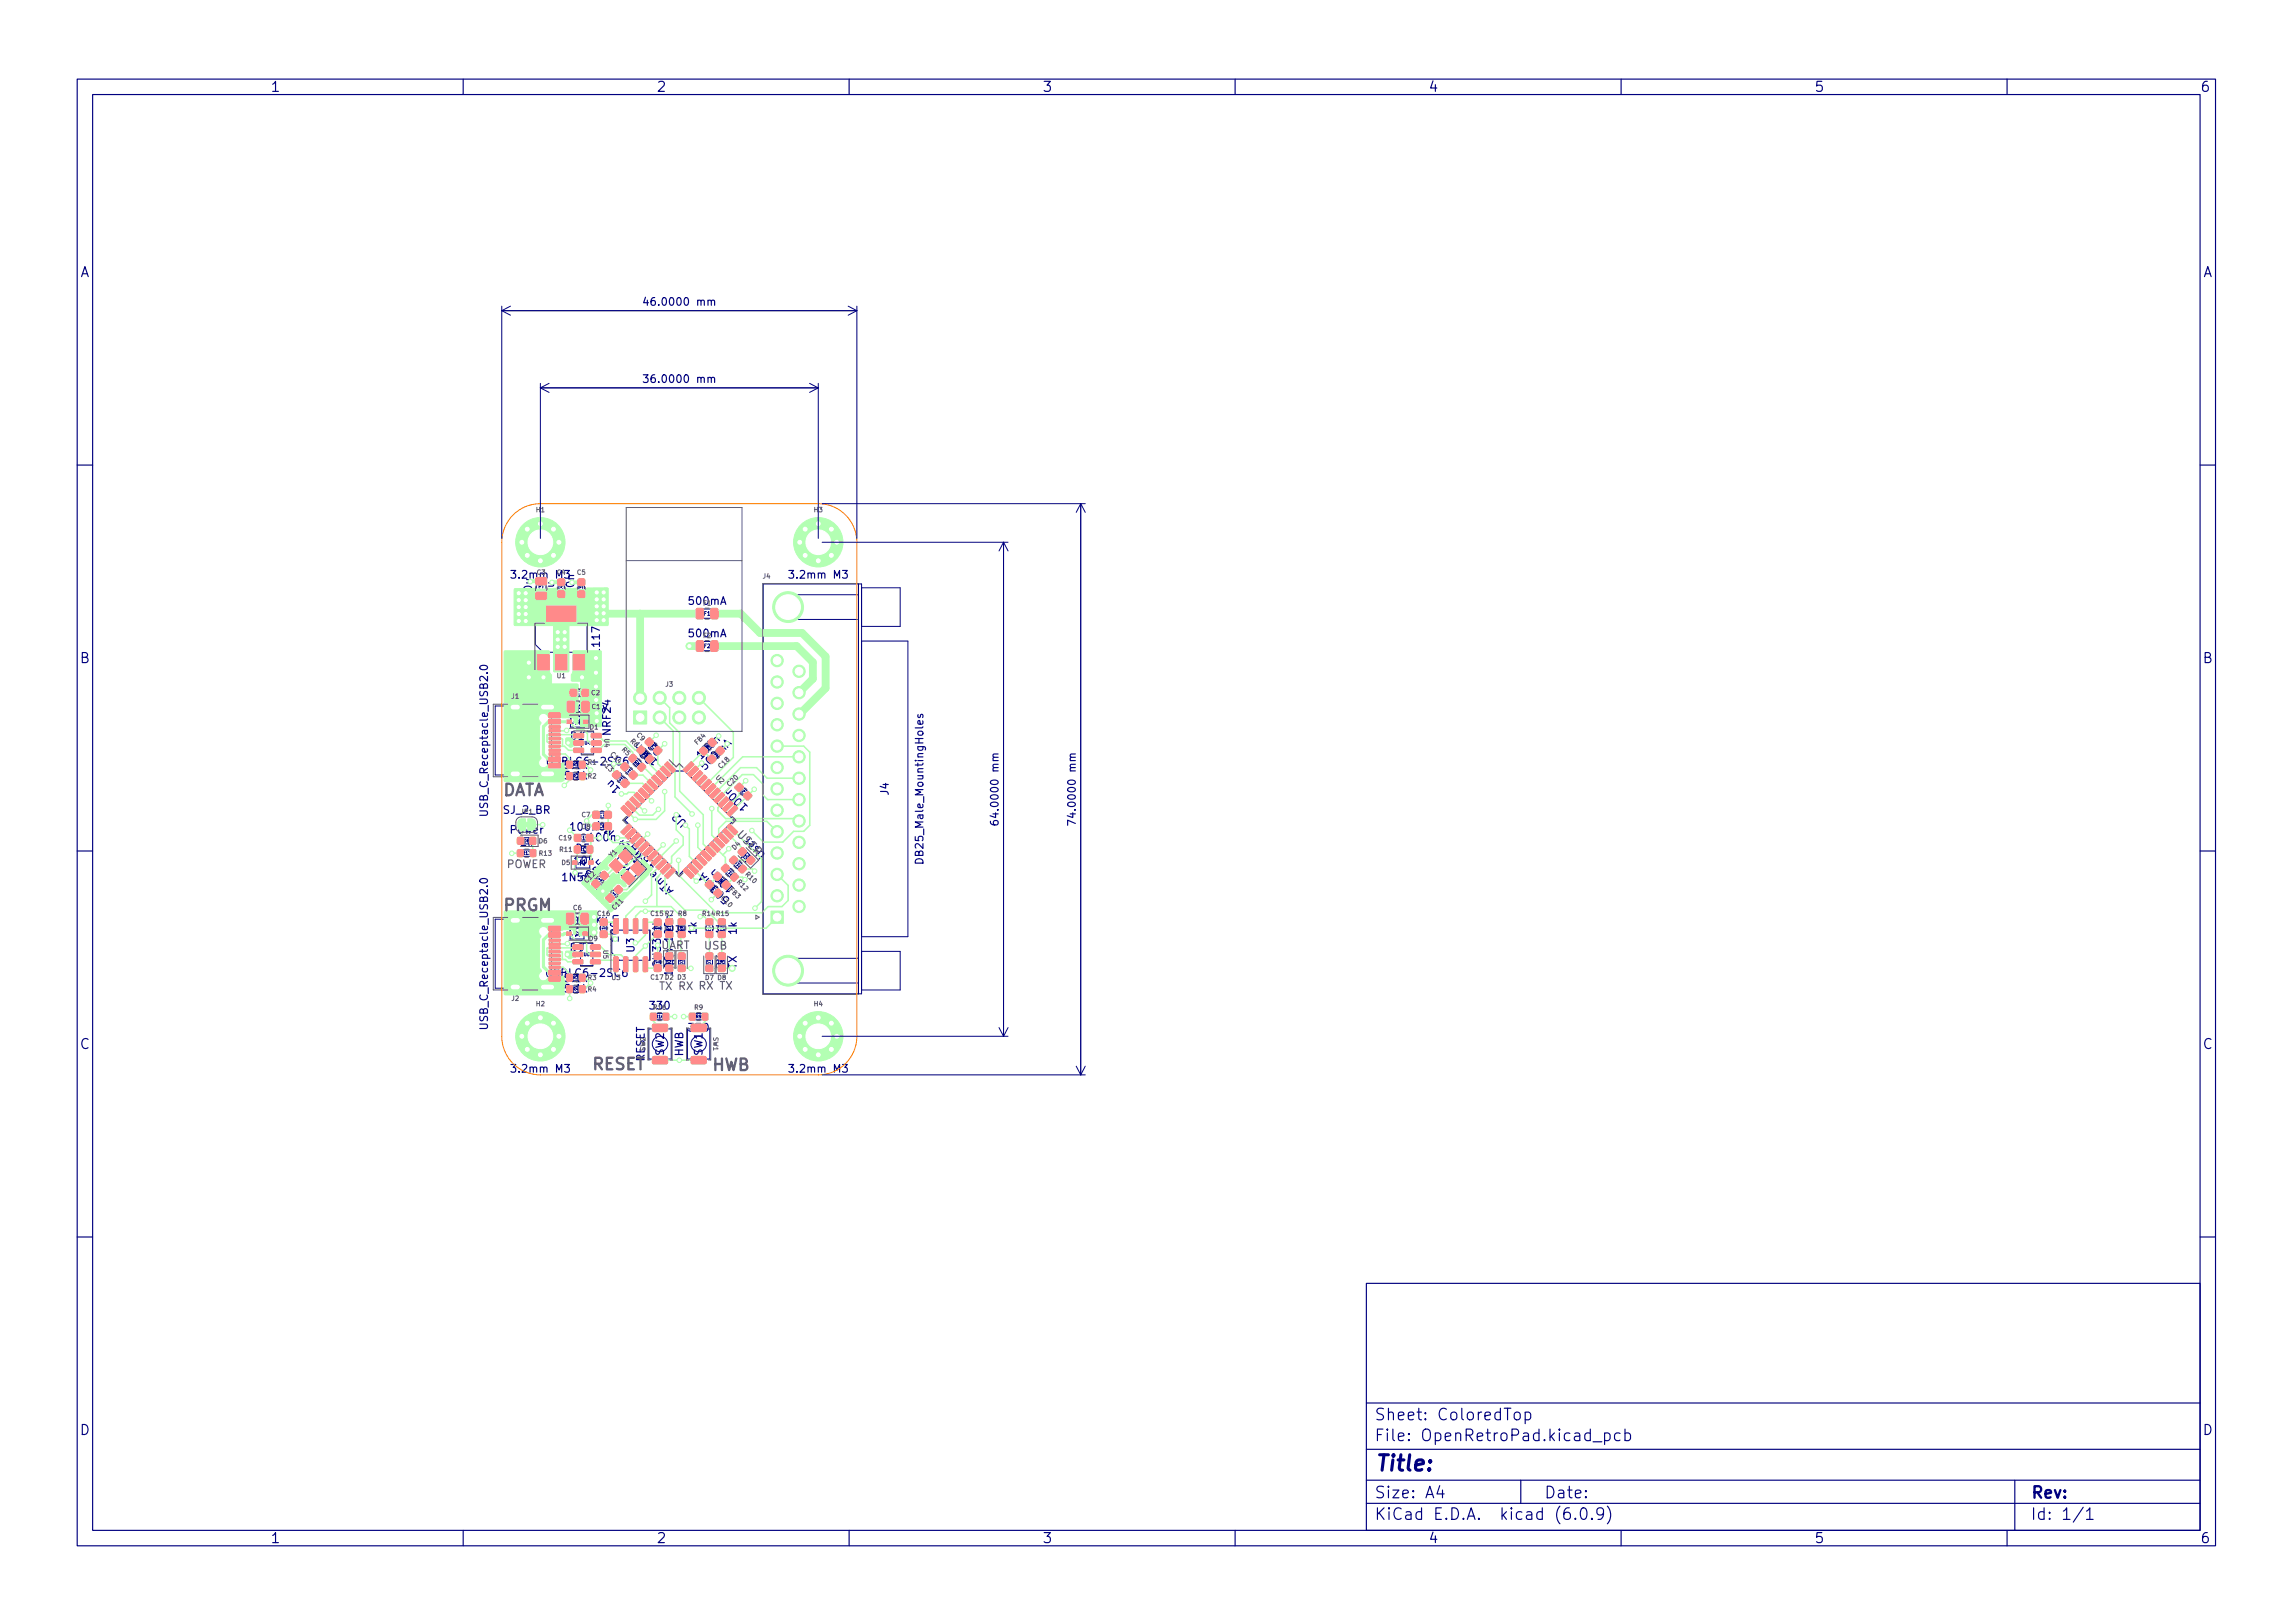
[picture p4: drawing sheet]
<svg xmlns="http://www.w3.org/2000/svg" width="297mm" height="210mm" viewBox="0 0 297 210" stroke-linecap="round" stroke-linejoin="round" font-family="sans-serif">
<defs><g id="words">
<text font-size="2.8" fill="#000080" x="178" y="190.6">Title:</text>
<g font-size="2.1" fill="#626262">
<text x="64.9" y="103.1">DATA</text>
<text x="65.2" y="118">PRGM</text>
<text x="76.7" y="138.6">RESET</text>
<text x="92.2" y="138.7">HWB</text>
</g>
<g font-size="2.1" fill="#000080">
<text x="178" y="184">Sheet: ColoredTop</text>
<text x="178" y="186.7">File: OpenRetroPad.kicad_pcb</text>
<text x="178" y="196.9">KiCad E.D.A. kicad (6.0.9)</text>
<text x="178" y="194.1">Size: A4</text>
<text x="200" y="194.1">Date:</text>
<text x="263" y="194.1">Rev:</text>
<text x="263" y="196.9">Id: 1/1</text>
</g>
<g font-size="1.8" fill="#000080">
<text x="35" y="11.9">1</text>
<text x="85" y="11.9">2</text>
<text x="135" y="11.9">3</text>
<text x="185" y="11.9">4</text>
<text x="235" y="11.9">5</text>
<text x="285" y="11.9">6</text>
<text x="10.3" y="35.9">A</text>
<text x="285.3" y="35.9">A</text>
<text x="10.3" y="85.9">B</text>
<text x="285.3" y="85.9">B</text>
<text x="10.3" y="135.9">C</text>
<text x="285.3" y="135.9">C</text>
<text x="10.3" y="185.9">D</text>
<text x="285.3" y="185.9">D</text>
<text x="35" y="199.9">1</text>
<text x="85" y="199.9">2</text>
<text x="135" y="199.9">3</text>
<text x="185" y="199.9">4</text>
<text x="235" y="199.9">5</text>
<text x="285" y="199.9">6</text>
</g>
<g font-size="1.4" fill="#000080">
<text x="84.1" y="39.6">46.0000 mm</text>
<text x="84.1" y="49.6">36.0000 mm</text>
<text x="69.1" y="70.7">H1</text>
<text x="105.1" y="70.7">H3</text>
<text x="102.6" y="74.9">3.2mm M3</text>
<text x="79.1" y="95.2" transform="rotate(-90 79.1 95.2)">NRF24</text>
<text x="63.2" y="105.2" transform="rotate(-90 63.2 105.2)">USB_C_Receptacle_USB2.0</text>
<text x="115.1" y="103" transform="rotate(-90 115.1 103)">J4</text>
<text x="129.4" y="106.2" transform="rotate(-90 129.4 106.2)">64.0000 mm</text>
<text x="139.3" y="106.2" transform="rotate(-90 139.3 106.2)">74.0000 mm</text>
<text x="119.6" y="111.3" transform="rotate(-90 119.6 111.3)">DB25_Male_MountingHoles</text>
<text x="63.2" y="132.8" transform="rotate(-90 63.2 132.8)">USB_C_Receptacle_USB2.0</text>
<text x="86" y="136.8" transform="rotate(-90 86 136.8)">SW2</text>
<text x="88.5" y="136.9" transform="rotate(-90 88.5 136.9)">HWB</text>
<text x="91" y="136.8" transform="rotate(-90 91 136.8)">SW1</text>
<text x="105.1" y="134.7">H4</text>
<text x="66.6" y="138.9">3.2mm M3</text>
<text x="102.6" y="138.9">3.2mm M3</text>
</g>
<g font-size="1.4" fill="#b3ffb3">
<text x="66.6" y="74.9">3.2mm M3</text>
<text x="85.1" y="98.5" transform="rotate(-135 85.1 98.5)">100n</text>
<text x="75.9" y="114.4" transform="rotate(-45 75.9 114.4)">20pF</text>
<text x="94.9" y="114.9" transform="rotate(-135 94.9 114.9)">100n</text>
</g>
<g font-size="1.4" fill="#626262">
<text x="68.9" y="77.4" transform="rotate(-90 68.9 77.4)">10u</text>
<text x="71.8" y="77" transform="rotate(-90 71.8 77)">1u</text>
<text x="74.4" y="77.8" transform="rotate(-90 74.4 77.8)">100n</text>
<text x="89.3" y="82.5">500mA</text>
<text x="89.3" y="78.3">500mA</text>
<text x="73.7" y="93.7">10u</text>
<text x="74.2" y="91.7">1u</text>
<text x="71.3" y="99.1">USBLC6-2SC6</text>
<text x="73.2" y="101">5.1k</text>
<text x="73.2" y="99.6">5.1k</text>
<text x="65.2" y="105.4">SJ_2_BR</text>
<text x="66.1" y="108">Power</text>
<text x="74" y="107.6">100n1u</text>
<text x="65.6" y="112.4">POWER</text>
<text x="67.4" y="109.6">1k</text>
<text x="74.6" y="110.4">D5</text>
<text x="76.4" y="109">100n</text>
<text x="95.4" y="108.2" transform="rotate(45 95.4 108.2)">USER</text>
<text x="99.2" y="110.6" transform="rotate(-135 99.2 110.6)">User</text>
<text x="70.8" y="119.5">D_Schottky</text>
<text x="73.6" y="121.2">10u</text>
<text x="73.9" y="123.3">D9</text>
<text x="80.1" y="121.8" transform="rotate(-90 80.1 121.8)">100n</text>
<text x="85.6" y="122.9">UART</text>
<text x="85.6" y="125.1" transform="rotate(-90 85.6 125.1)">CH330N</text>
<text x="85.8" y="125.5" transform="rotate(-90 85.8 125.5)">TX</text>
<text x="87.1" y="121.8" transform="rotate(-90 87.1 121.8)">100n</text>
<text x="88.6" y="121" transform="rotate(-90 88.6 121)">1k</text>
<text x="91.2" y="123">USB</text>
<text x="93.8" y="121" transform="rotate(-90 93.8 121)">1k</text>
<text x="95.4" y="121" transform="rotate(-90 95.4 121)">1k</text>
<text x="71.2" y="126.5">USBLC6-2SC6</text>
<text x="73.2" y="127.2">5.1k</text>
<text x="73.2" y="128.6">5.1k</text>
<text x="84.3" y="130.8">330</text>
<text x="85.5" y="128.2">TX RX</text>
<text x="87.1" y="126.2" transform="rotate(-90 87.1 126.2)">100n</text>
<text x="90.6" y="128.2">RX TX</text>
<text x="83.5" y="137.6" transform="rotate(-90 83.5 137.6)">RESET</text>
<text x="89.3" y="133.6">330</text>
</g>
<g font-size="1.4" fill="#fff">
<text x="77.7" y="86.9" transform="rotate(-90 77.7 86.9)">AMS1117-3.3</text>
<text x="80.3" y="102.2" transform="rotate(-135 80.3 102.2)">1u</text>
<text x="89" y="106.5" transform="rotate(-135 89 106.5)">U2</text>
<text x="73.2" y="114.1">1N5817</text>
<text x="82.2" y="123.3" transform="rotate(-90 82.2 123.3)">U3</text>
<text x="90.2" y="121" transform="rotate(-90 90.2 121)">1k</text>
<text x="95.4" y="125.5" transform="rotate(-90 95.4 125.5)">TX</text>
</g>
<g font-size="1.4" fill="#ff8a8a">
<text x="70.9" y="92.1">D_Schottky</text>
<text x="73.9" y="95.8">D1</text>
<text x="81.4" y="101.1" transform="rotate(-135 81.4 101.1)">1u</text>
<text x="84.6" y="98.2" transform="rotate(-135 84.6 98.2)">22r</text>
<text x="85.7" y="97.1" transform="rotate(-135 85.7 97.1)">22r</text>
<text x="91" y="98.3" transform="rotate(-45 91 98.3)">100n</text>
<text x="91.5" y="99.7" transform="rotate(-45 91.5 99.7)">500mA</text>
<text x="96.8" y="104.3" transform="rotate(-135 96.8 104.3)">100n</text>
<text x="74.4" y="112">10k</text>
<text x="84.8" y="111.8" transform="rotate(-135 84.8 111.8)">16MHz</text>
<text x="97.5" y="111.2" transform="rotate(-135 97.5 111.2)">1k</text>
<text x="77.8" y="116.3" transform="rotate(-45 77.8 116.3)">20pF</text>
<text x="86.8" y="114.9" transform="rotate(-135 86.8 114.9)">ATmega32U4-M</text>
<text x="94.4" y="114.3" transform="rotate(-135 94.4 114.3)">1k</text>
<text x="94.5" y="116.4" transform="rotate(-135 94.5 116.4)">500mA</text>
<text x="87.4" y="125.6" transform="rotate(-90 87.4 125.6)">RX</text>
<text x="93.8" y="125.6" transform="rotate(-90 93.8 125.6)">RX</text>
</g>
<text font-size="1.1" fill="#fff" x="72" y="83">U1</text>
<text font-size="1" fill="#000080" x="81.9" y="112.5" transform="rotate(-135 81.9 112.5)">Y1</text>
<g font-size=".8" fill="#626262">
<text x="69.5" y="66.3">H1</text>
<text x="105.5" y="66.3">H3</text>
<text x="69.6" y="74.4">C3</text>
<text x="72.2" y="74.4">C4</text>
<text x="74.8" y="74.4">C5</text>
<text x="98.8" y="74.9">J4</text>
<text x="91.1" y="82.6">F2</text>
<text x="91.1" y="78.4">F1</text>
<text x="72.2" y="87.8">U1</text>
<text x="86.2" y="88.9">J3</text>
<text x="66.3" y="90.5">J1</text>
<text x="76.4" y="94.5">D1</text>
<text x="76.6" y="90">C2</text>
<text x="76.7" y="91.8">C1</text>
<text x="78.3" y="95.7" transform="rotate(90 78.3 95.7)">U4</text>
<text x="82.4" y="95.3" transform="rotate(45 82.4 95.3)">C9</text>
<text x="76.2" y="99">R1</text>
<text x="76.2" y="100.8">R2</text>
<text x="77.9" y="98.9" transform="rotate(45 77.9 98.9)">C13</text>
<text x="79" y="97.8" transform="rotate(45 79 97.8)">C14</text>
<text x="80.5" y="97.2" transform="rotate(45 80.5 97.2)">R5</text>
<text x="81.6" y="96.1" transform="rotate(45 81.6 96.1)">R6</text>
<text x="90.3" y="96.5" transform="rotate(-45 90.3 96.5)">FB4</text>
<text x="92.7" y="100.8" transform="rotate(45 92.7 100.8)">U2</text>
<text x="93.4" y="99.6" transform="rotate(-45 93.4 99.6)">C18</text>
<text x="94.6" y="101.9" transform="rotate(-45 94.6 101.9)">C20</text>
<text x="67.5" y="105.4">JP1</text>
<text x="75.4" y="105.8">C7</text>
<text x="75.4" y="107.4">C8</text>
<text x="69.8" y="109.2">D6</text>
<text x="69.9" y="110.8">R13</text>
<text x="72.4" y="108.8">C19</text>
<text x="72.5" y="110.3">R11</text>
<text x="72.8" y="112">D5</text>
<text x="79.3" y="111.1" transform="rotate(-45 79.3 111.1)">Y1</text>
<text x="95.2" y="110.1" transform="rotate(-45 95.2 110.1)">D4</text>
<text x="96.5" y="113.4" transform="rotate(45 96.5 113.4)">R10</text>
<text x="74.3" y="117.9">C6</text>
<text x="76.1" y="114.4" transform="rotate(-45 76.1 114.4)">C12</text>
<text x="77.4" y="118.6">C16</text>
<text x="79.7" y="117.9" transform="rotate(-45 79.7 117.9)">C11</text>
<text x="84.3" y="118.6">C15 R7</text>
<text x="87.9" y="118.6">R8</text>
<text x="91" y="118.6">R14 R15</text>
<text x="93.4" y="116.5" transform="rotate(45 93.4 116.5)">C10</text>
<text x="94.4" y="115.4" transform="rotate(45 94.4 115.4)">FB3</text>
<text x="95.4" y="114.4" transform="rotate(45 95.4 114.4)">R12</text>
<text x="76.3" y="121.9">D9</text>
<text x="78.1" y="123.1" transform="rotate(90 78.1 123.1)">U5</text>
<text x="66.3" y="129.6">J2</text>
<text x="69.5" y="130.3">H2</text>
<text x="76.2" y="128.4">R4</text>
<text x="76.2" y="126.9">R3</text>
<text x="79.3" y="126.9">U3</text>
<text x="84.3" y="126.9">C17 D2 D3</text>
<text x="84.7" y="130.8">R16</text>
<text x="90" y="130.8">R9</text>
<text x="91.4" y="126.9">D7 D8</text>
<text x="105.5" y="130.3">H4</text>
<text x="83.6" y="136.2" transform="rotate(-90 83.6 136.2)">SW2</text>
<text x="92.4" y="134.3" transform="rotate(90 92.4 134.3)">SW1</text>
</g>
<g font-size=".7" fill="#000080">
<text x="70.4" y="76.7" transform="rotate(-90 70.4 76.7)">C3</text>
<text x="91.2" y="83.9">F2</text>
<text x="91.2" y="79.7">F1</text>
<text x="74.5" y="91.8">C1</text>
<text x="74.4" y="119.2">C6</text>
</g>
<g font-size=".6" fill="#000080">
<text x="72.9" y="76.6" transform="rotate(-90 72.9 76.6)">C4</text>
<text x="75.5" y="76.6" transform="rotate(-90 75.5 76.6)">C5</text>
<text x="74.7" y="89.9">C2</text>
<text x="74.2" y="99.2">R1</text>
<text x="74.2" y="100.7">R2</text>
<text x="77.6" y="105.7">C7</text>
<text x="77.6" y="107.2">C8</text>
<text x="67.7" y="110.7">R13</text>
<text x="67.9" y="109.1">D6</text>
<text x="75.1" y="108.7">C19</text>
<text x="75.1" y="110.2">R11</text>
<text x="78.4" y="120.8" transform="rotate(-90 78.4 120.8)">C16</text>
<text x="85.4" y="125.2" transform="rotate(-90 85.4 125.2)">C17</text>
<text x="85.4" y="120.8" transform="rotate(-90 85.4 120.8)">C15</text>
<text x="86.9" y="125" transform="rotate(-90 86.9 125)">D2</text>
<text x="86.9" y="120.6" transform="rotate(-90 86.9 120.6)">R7</text>
<text x="88.5" y="125" transform="rotate(-90 88.5 125)">D3</text>
<text x="88.5" y="120.6" transform="rotate(-90 88.5 120.6)">R8</text>
<text x="92.1" y="125" transform="rotate(-90 92.1 125)">D7</text>
<text x="92.1" y="120.8" transform="rotate(-90 92.1 120.8)">R14</text>
<text x="93.7" y="125" transform="rotate(-90 93.7 125)">D8</text>
<text x="93.7" y="120.8" transform="rotate(-90 93.7 120.8)">R15</text>
<text x="74.2" y="128.3">R4</text>
<text x="74.2" y="126.8">R3</text>
<text x="84.9" y="131.9">R16</text>
<text x="90.1" y="131.9">R9</text>
</g>
<g font-size=".6" fill="#b3ffb3">
<text x="75.7" y="96.4">U4</text>
<text x="97.1" y="111" transform="rotate(-135 97.1 111)">D4</text>
<text x="75.6" y="123.8">U5</text>
</g>
<g font-size=".6" fill="#626262">
<text x="80.9" y="101.2" transform="rotate(-135 80.9 101.2)">C13</text>
<text x="82" y="100.1" transform="rotate(-135 82 100.1)">C14</text>
<text x="82.9" y="98.9" transform="rotate(-135 82.9 98.9)">R5</text>
<text x="84" y="97.9" transform="rotate(-135 84 97.9)">R6</text>
<text x="85.1" y="96.8" transform="rotate(-135 85.1 96.8)">C9</text>
<text x="91.5" y="97.3" transform="rotate(-45 91.5 97.3)">FB4</text>
<text x="92.5" y="98.3" transform="rotate(-45 92.5 98.3)">C18</text>
<text x="96.8" y="102.8" transform="rotate(-135 96.8 102.8)">C20</text>
<text x="95.1" y="113.3" transform="rotate(-135 95.1 113.3)">R12</text>
<text x="96.1" y="112.2" transform="rotate(-135 96.1 112.2)">R10</text>
<text x="77.5" y="114.5" transform="rotate(-45 77.5 114.5)">C12</text>
<text x="79.4" y="116.3" transform="rotate(-45 79.4 116.3)">C11</text>
<text x="93" y="115.4" transform="rotate(-135 93 115.4)">C10</text>
<text x="94" y="114.3" transform="rotate(-135 94 114.3)">FB3</text>
</g>
</g></defs>
<g fill="none" stroke="#000080" stroke-width=".15">
<path d="M10 10.2h277v190.1h-277zM12 12.2h273v186.1h-273zM60 10.2v2M110 10.2v2M160 10.2v2M210 10.2v2M260 10.2v2M83.6 38.5l-.2 .7h.6M92.1 39l.2-.1h.2l.1 .7M83.3 48.6h.7l-.4 .3 .3 .1v.5l-.1 .1-.5-.1M92.1 49l.2-.1h.2l.1 .7M10 60.2h2"/>
<path d="M76.7 78.3v-.7l.3 .4 .1-.3h.5l.1 .1-.1 .5M285 60.2h2M62.2 86.3a.54 .54 0 0 1 1 .2 .57 .57 0 0 1-1-.1zM67.3 96.3h.7a.32 .32 0 0 1 .3 .3M68.3 95.5h-1l.2 .3M68.3 95.3v.5M70.9 98.1v.8l.2 .2h.2l.2-.2v-.8M77.4 87.2v.4M77.7 87.1l-1 .3 1 .3M81.2 98.1a.4 .4 0 0 0-.4 .4v.4l.1 .2h.2l.2-.1v-.3l-.1-.2h-.2l-.2 .2M87.3 99.9h1.4l6.4 6.3-7.1 7.1-7.1-7.1zM118.9 92.6v.2l.1 .2 .2-.1 .1-.3h.2v.4"/>
<path d="M129.3 97.7h-.6l-.1 .3 .2 .1M139.3 97.7h-.6l-.1 .3 .2 .1M10 110.2h2M62.2 105h.8l.2 .2-.1 .3-.1 .1h-.8M62.2 113.9a.54 .54 0 0 1 1 .2 .57 .57 0 0 1-1-.1zM118.6 111.4a.54 .54 0 0 1 .6-.1 .54 .54 0 0 1 .4 .5h-1zM128.3 106.4a.4 .4 0 0 0 .4 .5h.4l.2-.1v-.3l-.1-.2h-.3l-.2 .1v.3l.2 .2M139.3 106.7l-1-.5v.7M285 110.2h2M62.2 132.7h.8l.2 .2-.1 .2-.1 .1h-.8M67.3 123.9h.7a.32 .32 0 0 1 .3 .4M68.3 122.9v.6l-.8-.6h-.2v.2v.4"/>
<path d="M69.2 133.7v1M69.2 134.2h.6M69.8 133.7v1M70.2 133.8l.4-.1 .2 .1v.2l-.6 .7h.6M70.8 125.5v.8l.2 .2h.2l.2-.2v-.8M81.1 125.5a.4 .4 0 0 0-.4 .4v.4l.1 .2h.2l.2-.1v-.3l-.1-.2h-.2l-.2 .2M10 160.2h2M177 166.3h108v32h-108zM285 160.2h2M60 198.3v2M110 198.3v2M160 198.3v2"/>
<path d="M177 194.8h108M177 191.8h108M177 187.8h108M177 181.8h108M186.5 192.5l-.4 1h1M186.9 193v1M196.2 183.1a.41 .41 0 0 1 .4-.2 .41 .41 0 0 1 .3 .3v.4a.41 .41 0 0 1-.4 .3 .41 .41 0 0 1-.4-.3zM197 191.8v3M197.6 183l.4-.1 .3 .3v.4l-.2 .3h-.1h-.4M197.6 182.9v1.5M204.1 196.7v.1h-.1l.1-.1v.1M204.9 195.4a.36 .36 0 0 1 .6 .2 .77 .77 0 0 1-.4 1.2 1 1 0 0 1-.2-1.4z"/>
<path d="M206.2 196.7l.1 .1h-.1h-.1l.1-.1v.1M206.4 186.8h1.1M207.7 196l-.3 .3-.4-.1-.1-.2v-.4l.1-.2 .4-.1 .2 .2a.99 .99 0 0 1-.3 1.3h-.3M207.9 185.7l.4-.1 .3 .3v.4l-.2 .3h-.1h-.4M207.9 185.6v1.5M208.2 195.1a1.72 1.72 0 0 1 0 2.3M209.9 185.7l-.5-.1-.3 .3v.4l.2 .3h.1h.5M210 198.3v2M210.5 185.7l.4-.1 .3 .3v.4l-.1 .3h-.2h-.4M210.5 185.1v1.5M260 198.3v2M261 191.8v6.5"/>
<path d="M269.9 195.3l-1.3 1.9M270.3 195.8l.4-.5v1.5M270.3 196.8h.8"/>
</g>
<g fill="none" stroke="#000080" stroke-width=".13">
<path d="M65 39.7v30M66.1 39.7l-1.1 .5M109.9 39.7l1.1 .5M111 39.7v30M65 40.2h46M65 40.2l1.1 .6M70 49.7v20M70 50.2h36M70 50.2l1.1 .6M71.1 49.7l-1.1 .5M104.9 49.7l1.1 .5M106 49.7v20"/>
<path d="M106 50.2l-1.1 .6M111 40.2l-1.1 .6M69.5 75.2v2h1.2M72.3 75.4v1.6h.8M74.9 75.4h.8v1.6h-.8zM90.6 78.9h2v1.2h-2zM98.9 75.6h12.7v53.1h-12.7zM106.5 70.2h24.1M106.5 65.2h34.1M111.2 77h-9.1a1.6 1.6 0 0 0-1.6 1.6 1.6 1.6 0 0 0 1.6 1.6h9.1M111.2 75.6v53.1M111.6 76.1h5v5h-5"/>
<path d="M130 70.2v64M130 70.2l-.6 1.2M130 70.2l.6 1.2M140 65.2v74M140 65.2l-.6 1.2M140 65.2l.6 1.2M64.1 91.5h7.3v8.9h-7.3zM69.3 80.8h6.7v3.7h-5.6l-1.1-1zM74.3 89.3h1.5v.8h-1.5zM75.3 95.2v2.5M75.7 94.8h1.2v2.9M81.2 99l1.1 1.2-.5 .5"/>
<path d="M82.3 98l-.6 .5 1.1 1.2 .6-.6M90.6 83.1h2v1.2h-2zM111.6 83h6v38.3h-6M64.1 119.1h7.3v8.9h-7.3zM67.4 110.1h1.6v.8h-1.6zM76.4 108.1h-1.6v.8M77.2 105.1h1.6v.8h-1.6zM77.8 119.4v1.6h.8v-1.6M79.2 112.1l2.2 2.2M81 110.3l2.2 2.3M91.5 119.4h.8v1.6h-.8zM93.7 112.8l.6-.6 1.1 1.1-.6 .6"/>
<path d="M95.3 111.1l-.6 .6 1.2 1.2 .6-.6M75.2 122.6v2.5M75.6 122.2h1.2v2.9M79.3 120.5h4.8v3.9h-3.9l-.9-1zM84.1 133.3h2.9v3.9h-2.9zM84.7 131.3h1.6v.8h-1.6zM87.9 123.8h.5l.3 .3v1.3h-.8zM89.1 133.3h2.9v3.9h-2.9zM89.7 131.3h1.6v.8h-1.6zM91.5 123.8h.8v1.6h-.5l-.3-.3zM106.5 134.2h24.1M106.5 139.2h34.1"/>
<path d="M111.2 124.1h-9.1a1.6 1.6 0 0 0-1.6 1.6 1.6 1.6 0 0 0 1.6 1.6h9.1M111.6 123.2h5v5h-5M129.4 133.1l.6 1.1M130.6 133.1l-.6 1.1M139.4 138.1l.6 1.1M140.6 138.1l-.6 1.1"/>
</g>
<g fill="#b3ffb3" stroke="#b3ffb3" stroke-width=".13">
<path d="M74.9 75h.1h.7l.1 .2-.1 .6-.1 .1-.7-.1-.1-.2z"/>
<path d="M74.9 76.6l.1-.1 .7 .1 .1 .1-.1 .7h-.1h-.7l-.1-.2z"/>
<path d="M74.3 96h1.2l.1 .1v.4h-.1h-1.1l-.1-.1z"/>
<path d="M74.3 96.9h1.2l.1 .1v.4l-.1 .1h-1.1l-.1-.2z"/>
<path d="M76.6 96.9h1.2l.1 .1v.4l-.2 .1h-1l-.1-.2z"/>
<path d="M76.6 96h1.2l.1 .1v.4h-.2h-1l-.1-.1z"/>
<path d="M76.6 95h1.2l.1 .1v.4l-.2 .1h-1l-.1-.2z"/>
<path d="M99.9 118h1.6v1.6h-1.6z"/>
<path d="M85.9 131.3h.7v.8h-.7z"/>
<path d="M84.3 131.3h.7v.8h-.7z"/>
<path d="M76 108.1h.1h.7v.2v.7h-.2h-.6l-.1-.2z"/>
<path d="M74.4 108.1h.2h.6l.1 .2-.1 .7h-.2h-.6v-.2z"/>
<path d="M92.1 83.1l.7-.1 .2 .1v1.1l-.1 .2h-.6l-.2-.2z"/>
<path d="M90.2 83.1l.7-.1 .2 .1v1.1l-.1 .2h-.6l-.2-.2z"/>
<path d="M76.1 109.6h.7v.9h-.7z"/>
<path d="M76.8 105.1h.2h.6l.1 .2-.1 .7h-.2h-.6v-.2z"/>
<path d="M78.4 105.1h.2h.6v.2v.7h-.2h-.6l-.1-.2z"/>
<path d="M84.8 119.1l.2-.1 .6 .1 .1 .1-.1 .7h-.2h-.6l-.1-.2z"/>
<path d="M95.3 101.9l.5-.5 .4 .4 .1 .2-.4 .5-.2 .1-.4-.4-.1-.2z"/>
<path d="M96.7 102.6l.2-.1 .1 .1 .4 .5-.4 .5-.2 .1-.1-.1-.4-.5z"/>
<path d="M89.3 131.3h.7v.8h-.7z"/>
<path d="M91 131.3h.7v.8h-.7z"/>
<path d="M74.2 123.4h1.2l.1 .1v.4h-.1h-1.1l-.1-.1z"/>
<path d="M74.2 124.3h1.2l.1 .1v.4l-.1 .1h-1.1l-.1-.2z"/>
<path d="M76.5 124.3h1.2l.1 .1v.4l-.1 .1h-1.1l-.1-.2z"/>
<path d="M76.5 123.4h1.2l.1 .1v.4h-.1h-1.1l-.1-.1z"/>
<path d="M76.5 122.4h1.2l.1 .1v.4l-.1 .1h-1.1l-.1-.2z"/>
<path d="M87.9 120.7h.8v.7h-.8z"/>
<path d="M79.5 124l.4-.1 .2 .1v1.7l-.1 .2h-.4l-.1-.1z"/>
<path d="M80.8 124l.4-.1 .2 .1v1.7l-.1 .2h-.4l-.1-.1z"/>
<path d="M82.1 124l.4-.1 .1 .1v1.7l-.1 .2h-.3l-.2-.1z"/>
<path d="M83.3 124l.5-.1 .1 .1v1.7l-.1 .2h-.3l-.2-.1z"/>
<path d="M83.3 119h.5l.1 .1v1.7l-.1 .1h-.3h-.2z"/>
<path d="M82.1 119h.4l.1 .1v1.7l-.1 .1h-.3h-.2z"/>
<path d="M80.8 119h.4l.2 .1v1.7l-.1 .1h-.4h-.1z"/>
<path d="M69.7 84.8h1.4v2h-1.4z"/>
<path d="M72 84.8h1.4v2h-1.4z"/>
<path d="M70.8 78.5h3.8v2h-3.8z"/>
<path d="M74.3 84.8h1.4v2h-1.4z"/>
<path d="M78.8 115.8h.3l.5 .5-.1 .2-.4 .4-.2-.1-.4-.4v-.2z"/>
<path d="M80.8 98.8h.1h.2l.4 .5-.4 .5-.2 .1-.5-.4v-.2z"/>
<path d="M81.9 99.9h.1h.2l.4 .5-.4 .5-.2 .1-.5-.4v-.2z"/>
<path d="M87.9 123.5h.8v.7h-.8z"/>
<path d="M87.9 125.1h.8v.7h-.8z"/>
<path d="M95.7 112.5l.5-.5 .5 .5-.6 .6-.4-.3z"/>
<path d="M94.5 111.3l.6-.4 .5 .5-.6 .6-.5-.4z"/>
<path d="M68.4 106.1h.6l.3 .2 .1 .9-.3 .3-.7 .1z"/>
<path d="M67.3 106.2l.2-.1h.6v1.5h-.6l-.3-.1a.87 .87 0 0 1-.1-.9z"/>
<path d="M83 98.9h.3l.4 .4-.6 .6-.5-.5z"/>
<path d="M81.5 98.1l.5-.4 .5 .5-.6 .6-.4-.4z"/>
<path d="M71.1 92.4h1.5v.6h-1.5z"/>
<path d="M71.1 93.2h1.5v.6h-1.5z"/>
<path d="M71.1 94.5h1.5v.3h-1.5z"/>
<path d="M71.1 95.5h1.5v.3h-1.5z"/>
<path d="M71.1 96h1.5v.3h-1.5z"/>
<path d="M71.1 97h1.5v.3h-1.5z"/>
<path d="M71.1 97.5h1.5v.3h-1.5z"/>
<path d="M71.1 96.5h1.5v.3h-1.5z"/>
<path d="M71.1 95h1.5v.3h-1.5z"/>
<path d="M71.1 94h1.5v.3h-1.5z"/>
<path d="M72.3 75h.1h.7l.1 .2-.1 .6-.1 .1-.7-.1-.1-.2z"/>
<path d="M72.3 76.6l.1-.1 .7 .1 .1 .1-.1 .7h-.1h-.7l-.1-.2z"/>
<path d="M86.1 99.1l.4-.4 1 1-.4 .4z"/>
<path d="M85.5 99.6l.4-.4 1.1 1.1-.4 .4z"/>
<path d="M84.9 100.2l.4-.4 1.1 1.1-.4 .3z"/>
<path d="M84.4 100.8l.4-.4 1 1-.4 .4z"/>
<path d="M84.2 100.9l1.1 1.1-.4 .4-1.1-1.1z"/>
<path d="M83.2 101.9l.4-.4 1.1 1.1-.4 .3z"/>
<path d="M82.7 102.4l.4-.3 1 1-.4 .4z"/>
<path d="M82.5 102.6l1.1 1.1-.4 .4-1.1-1.1z"/>
<path d="M81.5 103.6l.4-.4 1.1 1.1-.4 .3z"/>
<path d="M81 104.1l.4-.3 1 1-.4 .4z"/>
<path d="M80.8 104.3l1.1 1.1-.4 .4-1.1-1.1z"/>
<path d="M81.5 106.7l.4 .4-1.1 1.1-.4-.4z"/>
<path d="M87.1 112.4l.4 .4-1 1-.4-.4z"/>
<path d="M88.5 112.8l.4-.4 1 1-.4 .4z"/>
<path d="M89 112.2l.4-.4 1.1 1.1-.4 .4z"/>
<path d="M89.6 111.6l.4-.3 1.1 1-.4 .4z"/>
<path d="M90.2 111.1l.4-.4 1 1-.4 .4z"/>
<path d="M90.7 110.5l.4-.4 1.1 1.1-.4 .4z"/>
<path d="M91.3 109.9l.4-.3 1.1 1-.4 .4z"/>
<path d="M91.9 109.4l.4-.4 1 1-.4 .4z"/>
<path d="M92.4 108.8l.4-.4 1.1 1.1-.4 .4z"/>
<path d="M93 108.2l.4-.3 1.1 1-.4 .4z"/>
<path d="M93.6 107.7l.4-.4 1 1.1-.4 .3z"/>
<path d="M94.1 107.1l.4-.4 1.1 1.1-.4 .4z"/>
<path d="M94.1 105.4l1.1-1.1 .4 .4-1.1 1.1z"/>
<path d="M93 104.3l1.1-1.1 .4 .4-1.1 1z"/>
<path d="M93.5 102.6l.4 .4-1.1 1.1-.4-.4z"/>
<path d="M91.9 103.1l1-1 .4 .3-1 1.1z"/>
<path d="M92.4 101.5l.4 .4-1.1 1-.4-.3z"/>
<path d="M90.7 102l1.1-1.1 .4 .4-1.1 1.1z"/>
<path d="M90.2 101.4l1-1 .4 .4-1 1z"/>
<path d="M89.6 100.9l1.1-1.1 .4 .4-1.1 1z"/>
<path d="M89 100.3l1.1-1.1 .4 .4-1.1 1.1z"/>
<path d="M88.5 99.7l1-1 .4 .4-1 1z"/>
<path d="M68.7 110.1h.7v.8h-.7z"/>
<path d="M67.1 110.1h.6v.8h-.6z"/>
<path d="M78.4 106.6h.2h.6v.2v.7h-.2h-.6l-.1-.2z"/>
<path d="M93.9 112h.3l.3 .4-.6 .6-.5-.5z"/>
<path d="M95 113.2h.3l.4 .4-.6 .6-.5-.5z"/>
<path d="M92.1 78.9l.7-.1 .2 .1v1.1l-.1 .2h-.6l-.2-.2z"/>
<path d="M90.2 78.9l.7-.1 .2 .1v1.1l-.1 .2h-.6l-.2-.2z"/>
<path d="M93.1 120.7h.8v.7h-.8z"/>
<path d="M71.1 120h1.5v.6h-1.5z"/>
<path d="M71.1 120.8h1.5v.6h-1.5z"/>
<path d="M71.1 122.1h1.5v.3h-1.5z"/>
<path d="M71.1 123.1h1.5v.3h-1.5z"/>
<path d="M71.1 123.6h1.5v.3h-1.5z"/>
<path d="M71.1 124.6h1.5v.3h-1.5z"/>
<path d="M71.1 126.5h1.5v.6h-1.5z"/>
<path d="M71.1 124.1h1.5v.3h-1.5z"/>
<path d="M71.1 122.6h1.5v.3h-1.5z"/>
<path d="M71.1 121.6h1.5v.3h-1.5z"/>
<path d="M91.5 120.7h.8v.7h-.8z"/>
<path d="M91.5 119.1h.8v.7h-.8z"/>
<path d="M67.1 108.5h.7v.8h-.7z"/>
<path d="M91.5 125.1h.8v.7h-.8z"/>
<path d="M91.5 123.5h.8v.7h-.8z"/>
<path d="M69.4 74.9l.2-.1h1.1l.1 .2v.6l-.2 .2h-1.1l-.1-.3z"/>
<path d="M69.4 76.8l.2-.1h1.1l.1 .2v.6l-.2 .2h-1.1l-.1-.3z"/>
<path d="M73.9 89.3h.1h.7v.2v.7h-.2h-.6l-.1-.2z"/>
<path d="M75.4 89.3h.2h.6l.1 .2-.1 .7h-.2h-.6v-.2z"/>
<path d="M82.1 92.1h1.7v1.7h-1.7z"/>
<path d="M84.6 132.7l.1-.1 1.6 .1 .2 .2v.6l-.2 .1h-1.6l-.2-.2z"/>
<path d="M84.6 136.9l.1-.1 1.6 .1 .2 .2v.6l-.2 .1h-1.6l-.2-.2z"/>
<path d="M89.6 136.9l.1-.1 1.6 .1 .2 .2v.6l-.2 .1h-1.6l-.2-.2z"/>
<path d="M77.8 120.6h.2h.6l.1 .2-.1 .6-.2 .1-.6-.1-.1-.2z"/>
<path d="M66.6 76.3l2.6-.1 1.4 .1 .4-.1h.9l.4 .2h.7l.8-.2 1.8 .2 .5-.2h2.6l.1 4.8h-5.1v6h-1.9l-.1-6h-5z"/>
<path d="M80.2 109.5h1.3l.8 .9 .1 .1-.3 .2-.3-.2-.7 .8-.9-.8-.4 .4-.2 .1-.9 1v.2l.2 .3v.1l-.2 .1-.4-.1-.3 .1-.5 .4v.4a.13 .13 0 0 1 0 .2 .13 .13 0 0 1-.2 0l-.4 .1 1 1 .1-.1v-.5h.6l.4-.5h1.2l.4 .4 .4-.4-.5-.5-.3 .5h-1.2l.1-.3 .3-.3h.1l.3 .2h.2l.8-.8a.15 .15 0 0 1 .2 0 .15 .15 0 0 1 0 .2l-.1 .2 .8 .8-.7 .8 .1 .2v.1l-.4 .1-.3-.4-.4-.1-.6 .6-.1 .5h-.4l-.2 .2 1 1 .1-.5a.13 .13 0 0 1 0-.1 .13 .13 0 0 1 .2 0l.4-.1 .4-.4 .6-.1 1.5-1.5 .1-.5 .8-.9-.8-.9 .2-.3h.1l1.2 1.1v.1l-.4 .5-.1 .2-4.8 4.8-1.2-1.1h.7l.3 .2 .3-.1-.3-.4-.3 .3h-.7l-.7-.7h.9l.2 .4 .3-.4-.4-.3-.1 .3h-.9l-1.2-1.1h.8l.3 .1 .3-.1-.3-.3-.3 .3h-.8l-.7-.7h1l.1 .3 .3-.3-.3-.3-.1 .3h-1v-.1l4.2-4.3h.9l.5 .5 .4-.4-.4-.4-.5 .3h-.9z"/>
<path d="M75 118.1l2.3-.1 .1 .8a1.19 1.19 0 0 0-.2 .9l.2 .6a1.16 1.16 0 0 0-.2 1l-.1 .1h-.9l-.4-.2h-.8z"/>
<path d="M74.2 84.4l3.6-.1 .1 .1v9.6l-.1 .1h-2.5h-.1v-5.9h-1.1l-.1-.1v-.7l.2-.5z"/>
<path d="M65.3 118.1l.1-.1h9.1l.1 .1v2.8a.15 .15 0 0 1-.2 .2 .15 .15 0 0 1-.1-.2v-.3l-.2-.2-1.1 .1h-.2h-1.7l-.1-.1a.64 .64 0 0 0-1-.2 .64 .64 0 0 0 .1 1l-.2 .6v3.4l.2 .5a.33 .33 0 0 1-.2 .4 .64 .64 0 0 0 .3 .9 .64 .64 0 0 0 .8-.4h1.6a.28 .28 0 0 1 .5 0 .8 .8 0 0 0 .2 .8l-.2 .4 .1 1-.2 .1h-7.6l-.1-.1z"/>
<path d="M73.3 123.2h.7l.5 .1 .1 .6-.6 .3h-.3l-.4-.4z"/>
<path d="M65.3 84.4l.1-.1h5.7l.1 .1v2.5l.2 .6v1.1h3.4l.1 .1v5.1h-.2l-.3-.2-.1-.5-.2-.1h-1.2l-.3-.1h-1.5l-.1-.1a.64 .64 0 0 0-1-.2 .64 .64 0 0 0 .1 1l-.2 .6v3.5l.1 .3a.17 .17 0 0 1 .1 .2 .17 .17 0 0 1-.1 .2 .64 .64 0 0 0 .1 1 .64 .64 0 0 0 .9-.4h1.6a.28 .28 0 0 1 .5 0 .82 .82 0 0 0 .2 .8l-.2 .4v.8l-.4 .3h-7.3l-.1-.1z"/>
<path d="M73.3 95.7l.6-.1 .3 .3h.6v.6l-.4 .1-.3 .2h-.3l-.5-.5z"/>
<circle cx="102.1" cy="125.7" r="2"/>
<circle cx="102.1" cy="78.6" r="2"/>
<circle cx="100.7" cy="116" r=".8"/>
<circle cx="100.7" cy="113.3" r=".8"/>
<circle cx="100.7" cy="110.5" r=".8"/>
<circle cx="100.7" cy="107.7" r=".8"/>
<circle cx="100.7" cy="105" r=".8"/>
<circle cx="100.7" cy="102.2" r=".8"/>
<circle cx="100.7" cy="99.4" r=".8"/>
<circle cx="100.7" cy="96.7" r=".8"/>
<circle cx="100.7" cy="93.9" r=".8"/>
<circle cx="100.7" cy="91.1" r=".8"/>
<circle cx="100.7" cy="88.3" r=".8"/>
<circle cx="100.7" cy="85.6" r=".8"/>
<circle cx="103.5" cy="117.4" r=".8"/>
<circle cx="103.5" cy="114.7" r=".8"/>
<circle cx="103.5" cy="111.9" r=".8"/>
<circle cx="103.5" cy="109.1" r=".8"/>
<circle cx="103.5" cy="106.4" r=".8"/>
<circle cx="103.5" cy="103.6" r=".8"/>
<circle cx="103.5" cy="100.8" r=".8"/>
<circle cx="103.5" cy="98" r=".8"/>
<circle cx="103.5" cy="95.3" r=".8"/>
<circle cx="103.5" cy="92.5" r=".8"/>
<circle cx="103.5" cy="89.7" r=".8"/>
<circle cx="103.5" cy="87" r=".8"/>
<circle cx="71.7" cy="68.6" r=".4"/>
<circle cx="68.3" cy="68.6" r=".4"/>
<circle cx="71.7" cy="71.9" r=".4"/>
<circle cx="70" cy="67.8" r=".4"/>
<circle cx="72.4" cy="70.2" r=".4"/>
<circle cx="67.6" cy="70.2" r=".4"/>
<circle cx="70" cy="70.2" r="3.2"/>
<circle cx="70" cy="72.6" r=".4"/>
<circle cx="68.3" cy="71.9" r=".4"/>
<circle cx="106" cy="136.6" r=".4"/>
<circle cx="106" cy="134.2" r="3.2"/>
<circle cx="107.7" cy="132.6" r=".4"/>
<circle cx="108.4" cy="134.2" r=".4"/>
<circle cx="103.6" cy="134.2" r=".4"/>
<circle cx="104.3" cy="135.9" r=".4"/>
<circle cx="104.3" cy="132.6" r=".4"/>
<circle cx="106" cy="131.8" r=".4"/>
<circle cx="107.7" cy="135.9" r=".4"/>
<circle cx="104.3" cy="68.6" r=".4"/>
<circle cx="106" cy="67.8" r=".4"/>
<circle cx="103.6" cy="70.2" r=".4"/>
<circle cx="107.7" cy="68.6" r=".4"/>
<circle cx="106" cy="70.2" r="3.2"/>
<circle cx="106" cy="72.6" r=".4"/>
<circle cx="107.7" cy="71.9" r=".4"/>
<circle cx="108.4" cy="70.2" r=".4"/>
<circle cx="104.3" cy="71.9" r=".4"/>
<circle cx="72.4" cy="134.2" r=".4"/>
<circle cx="68.3" cy="135.9" r=".4"/>
<circle cx="71.7" cy="135.9" r=".4"/>
<circle cx="71.7" cy="132.6" r=".4"/>
<circle cx="70" cy="136.6" r=".4"/>
<circle cx="70" cy="131.8" r=".4"/>
<circle cx="67.6" cy="134.2" r=".4"/>
<circle cx="68.3" cy="132.6" r=".4"/>
<circle cx="70" cy="134.2" r="3.2"/>
<circle cx="82.9" cy="90.4" r=".85"/>
<circle cx="85.5" cy="92.9" r=".85"/>
<circle cx="85.5" cy="90.4" r=".85"/>
<circle cx="88" cy="92.9" r=".85"/>
<circle cx="88" cy="90.4" r=".85"/>
<circle cx="90.5" cy="92.9" r=".85"/>
<circle cx="90.5" cy="90.4" r=".85"/>
<circle cx="76.5" cy="127.3" r=".3"/>
<circle cx="83.6" cy="122.5" r=".3"/>
<circle cx="70.4" cy="87.7" r=".4"/>
<circle cx="96.6" cy="101.1" r=".3"/>
<circle cx="97.7" cy="112.8" r=".3"/>
<circle cx="68.5" cy="87.7" r=".4"/>
<circle cx="73.8" cy="107.5" r=".3"/>
<circle cx="85" cy="95.2" r=".3"/>
<circle cx="68.5" cy="85.8" r=".4"/>
<circle cx="90.2" cy="114.1" r=".3"/>
<circle cx="88" cy="137.3" r=".3"/>
<circle cx="66.3" cy="110.5" r=".3"/>
<circle cx="73.5" cy="123.6" r=".3"/>
<circle cx="76.5" cy="99.7" r=".3"/>
<circle cx="73.6" cy="96.2" r=".3"/>
<circle cx="77.3" cy="93.4" r=".4"/>
<circle cx="86.1" cy="96.3" r=".3"/>
<circle cx="75.4" cy="87.7" r=".4"/>
<circle cx="84.4" cy="103.7" r=".3"/>
<circle cx="93.1" cy="95.3" r=".3"/>
<circle cx="89.5" cy="125.4" r=".3"/>
<circle cx="77.2" cy="90.7" r=".4"/>
<circle cx="78.8" cy="104.3" r=".3"/>
<circle cx="77.2" cy="87.1" r=".4"/>
<circle cx="96.5" cy="113.9" r=".3"/>
<circle cx="97.7" cy="102.2" r=".3"/>
<circle cx="89.3" cy="83.7" r=".4"/>
<circle cx="77" cy="120.8" r=".4"/>
<circle cx="77.2" cy="88.9" r=".4"/>
<circle cx="72.3" cy="83.8" r=".4"/>
<circle cx="68.1" cy="80.4" r=".4"/>
<circle cx="78.2" cy="77.6" r=".4"/>
<circle cx="78.2" cy="79.4" r=".4"/>
<circle cx="77.3" cy="76.7" r=".4"/>
<circle cx="67.2" cy="77.7" r=".4"/>
<circle cx="68.1" cy="78.6" r=".4"/>
<circle cx="78.2" cy="76.7" r=".4"/>
<circle cx="77.3" cy="77.6" r=".4"/>
<circle cx="67.2" cy="80.4" r=".4"/>
<circle cx="73.1" cy="81.9" r=".4"/>
<circle cx="68.1" cy="77.7" r=".4"/>
<circle cx="68.1" cy="79.5" r=".4"/>
<circle cx="73.1" cy="83.8" r=".4"/>
<circle cx="67.2" cy="79.5" r=".4"/>
<circle cx="67.2" cy="76.8" r=".4"/>
<circle cx="78.2" cy="78.5" r=".4"/>
<circle cx="67.2" cy="78.6" r=".4"/>
<circle cx="78.2" cy="80.3" r=".4"/>
<circle cx="72.2" cy="81.9" r=".4"/>
<circle cx="87.4" cy="131.7" r=".3"/>
<circle cx="90.7" cy="118.7" r=".3"/>
<circle cx="80.5" cy="102.8" r=".3"/>
<circle cx="83.5" cy="105" r=".3"/>
<circle cx="85.3" cy="104.8" r=".3"/>
<circle cx="86.1" cy="102.5" r=".3"/>
<circle cx="82.3" cy="106.1" r=".3"/>
<circle cx="90.4" cy="106.9" r=".3"/>
<circle cx="87.6" cy="108.9" r=".3"/>
<circle cx="92.2" cy="104.7" r=".3"/>
<circle cx="83.6" cy="118" r=".3"/>
<circle cx="83.6" cy="116.7" r=".3"/>
<circle cx="87.9" cy="111.4" r=".3"/>
<circle cx="94.4" cy="110" r=".3"/>
<circle cx="73.1" cy="101.7" r=".3"/>
<circle cx="73.4" cy="94.6" r=".3"/>
<circle cx="73.8" cy="129.3" r=".3"/>
<circle cx="73.5" cy="122.2" r=".3"/>
<circle cx="97.8" cy="117.6" r=".3"/>
<circle cx="88.5" cy="131.7" r=".3"/>
<circle cx="89.7" cy="105.4" r=".3"/>
</g>
<g fill="none" stroke="#b3ffb3" stroke-width="1">
<path d="M72.7 79.5h18M82.9 79.5v10.9M92.5 79.5h3.5l2.4 2.5h5.5l3.1 3v4.1l-3.5 3.4M66.4 91.6h.6M70.4 91.6h1.1M89.3 83.7h1.4M92.5 83.7h10.7l2.1 2.1v2.1l-1.8 1.8M66.4 100.2h.6M66.4 119.2h.6M70.4 100.2h1.1M70.4 119.2h1.1M66.4 127.9h.6"/>
<path d="M70.4 127.9h1.1"/>
</g>
<g fill="none" stroke="#b3ffb3" stroke-width=".2">
<path d="M71.8 96.7h1.3l.6 .5h1.3M71.8 95.7h1l.1 .1v.9M73.4 94.6l-1.6 .1M73.7 93.5l1 1M74.8 95.2h-3.9v.9l.1 .1h.8M75.6 94.5l.5 .5v.9M76.4 96.2h.8M76.5 99.6v.3l-.6 .6M77.2 97.2h.3l.8-.8h2.7l1 1.1M77.2 95.3h.3l.7 .7h2.9l1.2 1.2M83.4 99.4l1.7 1.7M84.2 99l1.5 1.5"/>
<path d="M85.2 98.9l1 1.1M85.5 90.4l1.2 1.3v1.9l1.4 1.3v7.6l3 3v3.8l.9 1M85.5 92.9l1.7 1.8v4.3l-.4 .4 .6 .6v3.2l2.3 2.2M90.5 90.4l4.5 4.5v3.2l-3.5 3.6M90.9 98.8l-1.1 1.2M91.1 97.3l-1.9 1.9v.2M100.7 96.7h3.4l.8 .7v9.5l-.8 .8h-1.3l-1.4 1.4h-2.5M103.5 98h-7.3l-4.2 4.2M67.4 110.5h-1.1M67.6 106.8v2M69 108.9v1.6M73.8 101.1l-.7 .6"/>
<path d="M73.8 107.5l1 1M74.4 111.7v1.3M74.8 110v1.4M76.6 108.7v3M77.2 105.5h-.5l-.7 .7M78.2 119.5h1.1M78.8 104.3v4.2M79.4 109.1h2.3M80.5 102.8h.7l.2-.2h.7l.7 .7M81 101.5h2.2l.8 .7M81.7 104.5l1.1 1.1h1.7l.8-.8M82 100.4h1.3l1.2 1.3"/>
<path d="M82.3 103.9l1.2 1.1M83.4 102.8l1 .9M83.5 109.9l-2.3 2.3M84.4 113.2v2.7l-.8 .8M85.1 113.7v3.7M85.2 119.5h-1.6v1.6l-1 1M86.1 118h-3.1l-.7 .7v1.3M86.1 102.5v2.5l-1.1 1.1h-2.7l-1.2-1.1M86.1 115.3l2.6 2.6h2.8l1.5 1.5M87.6 107.5l.9 .9v1l-1.5 1.5M87.6 108.9l-2.5 2.5M87.9 111.4v1.9l4.9 4.9h5.9l.8-.8h1.8l.8-.8v-1.9l-1.4-1.4"/>
<path d="M88.2 119.4v-.7l-1.2-1.3h-4.7l-1.2 1.3v1.3M89.2 113.1l1 1M89.3 107.4v3.5l1 1.1M89.8 112.5l2 2.1M90.4 106.9v2.9l1.1 1M90.7 118.7h.5l.7 .7M92.2 104.7v3.5l1 .9M92.6 109.7l1.4 1.4v1.4M93.2 103.3l3-3h1.4l1.2 1.2v1.4l.6 .7h4.1M93.7 103.9l-.7 .7v.4l1 1h9.2l.3 .4M94.3 108l1.8 1.9M94.4 110l-.8 .8"/>
<path d="M94.9 107.5l3.8 3.7v5.6l-.9 .8M95 111.4h2.2M95.1 113.6h1.1l.3 .3M96.2 112.6h1.3l.3 .2M96.6 101.1l-.8 .9M97.7 102.2l-.8 .9M100.7 107.7l-1.4-1.3h-5.3l-.9 .9v.7l.6 .6M100.7 118.8l-1.5 1.4h-9.6M103.5 100.8h-4.1l-1.4-1.4h-2.1l-3.3 3.4M71.8 123.3h1v.1v.9M71.8 124.3h1.4l.3 .3h1.4M73.5 122.2l-1.7 .1"/>
<path d="M73.7 120.9l.9 .9M73.8 128.2v1.1M74.8 122.8h-3.9v.9l.1 .1h.8M75.8 126.6l.7 .7-.8 .8M76.4 123.6h.7M77.1 124.6l.2-.2h2.5v.5M77.1 122.7h.8l1 1h1.5l.7 .6v.6M78.2 121h.9M83.6 124.9v.5h1.6M84.6 131.7v.6l.9 .8M85.1 121l-2.8 2.8v1.1M85.5 137.3h5"/>
<path d="M86.3 131.7h1.1M86.7 125.4h2.8M86.7 121.1v2.8M88.2 121.1v2.8M88.5 131.7h1.2M91.3 131.7v.6M91.9 125.4h2.9M91.9 121v2.9M93.5 121v2.9"/>
</g>
<path d="M73.7 93.5h-2.6l-.7 .6v3.6l.7 .7M73.7 120.9h-.6l-.1 .2h-1.9l-.7 .7v3.4l.7 .8" fill="none" stroke="#b3ffb3" stroke-width=".41"/>
<path d="M75.3 75.4h-1.2" fill="none" stroke="#b3ffb3" stroke-width=".51"/>
<g fill="#fff" stroke="#fff" stroke-width=".13">
<circle cx="76.5" cy="127.3" r=".15"/>
<circle cx="83.6" cy="122.5" r=".15"/>
<circle cx="70.4" cy="87.7" r=".2"/>
<circle cx="96.6" cy="101.1" r=".15"/>
<circle cx="68.5" cy="87.7" r=".2"/>
<circle cx="85" cy="95.2" r=".15"/>
<circle cx="68.5" cy="85.8" r=".2"/>
<circle cx="90.2" cy="114.1" r=".15"/>
<circle cx="88" cy="137.3" r=".15"/>
<circle cx="66.3" cy="110.5" r=".15"/>
<circle cx="73.5" cy="123.6" r=".15"/>
<circle cx="76.5" cy="99.7" r=".15"/>
<circle cx="73.6" cy="96.2" r=".15"/>
<circle cx="77.3" cy="93.4" r=".2"/>
<circle cx="86.1" cy="96.3" r=".15"/>
<circle cx="75.4" cy="87.7" r=".2"/>
<circle cx="84.4" cy="103.7" r=".15"/>
<circle cx="89.5" cy="125.4" r=".15"/>
<circle cx="77.2" cy="90.7" r=".2"/>
<circle cx="78.8" cy="104.3" r=".15"/>
<circle cx="97.7" cy="102.2" r=".15"/>
<circle cx="89.3" cy="83.7" r=".2"/>
<circle cx="76.9" cy="120.8" r=".2"/>
<circle cx="77.2" cy="88.9" r=".2"/>
<circle cx="72.2" cy="83.8" r=".2"/>
<circle cx="68.1" cy="80.4" r=".2"/>
<circle cx="78.2" cy="77.6" r=".2"/>
<circle cx="78.2" cy="79.4" r=".2"/>
<circle cx="77.3" cy="76.7" r=".2"/>
<circle cx="67.2" cy="77.7" r=".2"/>
<circle cx="68.1" cy="78.6" r=".2"/>
<circle cx="78.2" cy="76.7" r=".2"/>
<circle cx="77.3" cy="77.6" r=".2"/>
<circle cx="67.2" cy="80.4" r=".2"/>
<circle cx="73.2" cy="81.9" r=".2"/>
<circle cx="68.1" cy="77.7" r=".2"/>
<circle cx="68.1" cy="79.5" r=".2"/>
<circle cx="73.1" cy="83.8" r=".2"/>
<circle cx="67.2" cy="79.5" r=".2"/>
<circle cx="67.2" cy="76.8" r=".2"/>
<circle cx="78.2" cy="78.5" r=".2"/>
<circle cx="67.2" cy="78.6" r=".2"/>
<circle cx="78.2" cy="80.3" r=".2"/>
<circle cx="72.2" cy="81.9" r=".2"/>
<circle cx="87.4" cy="131.7" r=".15"/>
<circle cx="90.7" cy="118.7" r=".15"/>
<circle cx="83.5" cy="105" r=".15"/>
<circle cx="85.3" cy="104.8" r=".15"/>
<circle cx="86.1" cy="102.5" r=".15"/>
<circle cx="82.3" cy="106.1" r=".15"/>
<circle cx="90.4" cy="106.9" r=".15"/>
<circle cx="87.6" cy="108.9" r=".15"/>
<circle cx="92.2" cy="104.7" r=".15"/>
<circle cx="83.6" cy="118" r=".15"/>
<circle cx="83.6" cy="116.7" r=".15"/>
<circle cx="87.9" cy="111.4" r=".15"/>
<circle cx="94.4" cy="110" r=".15"/>
<circle cx="73.1" cy="101.7" r=".15"/>
<circle cx="73.4" cy="94.6" r=".15"/>
<circle cx="73.8" cy="129.3" r=".15"/>
<circle cx="73.5" cy="122.2" r=".15"/>
<circle cx="97.8" cy="117.6" r=".15"/>
<circle cx="88.5" cy="131.7" r=".15"/>
<circle cx="89.6" cy="105.4" r=".15"/>
<circle cx="102.1" cy="125.7" r="1.6"/>
<circle cx="102.1" cy="78.6" r="1.6"/>
<circle cx="100.7" cy="118.8" r=".5"/>
<circle cx="100.7" cy="116" r=".5"/>
<circle cx="100.7" cy="113.3" r=".5"/>
<circle cx="100.7" cy="110.5" r=".5"/>
<circle cx="100.7" cy="107.7" r=".5"/>
<circle cx="100.7" cy="105" r=".5"/>
<circle cx="100.7" cy="102.2" r=".5"/>
<circle cx="100.7" cy="99.4" r=".5"/>
<circle cx="100.7" cy="96.7" r=".5"/>
<circle cx="100.7" cy="93.9" r=".5"/>
<circle cx="100.7" cy="91.1" r=".5"/>
<circle cx="100.7" cy="88.3" r=".5"/>
<circle cx="100.7" cy="85.6" r=".5"/>
<circle cx="103.5" cy="117.4" r=".5"/>
<circle cx="103.5" cy="114.7" r=".5"/>
<circle cx="103.5" cy="111.9" r=".5"/>
<circle cx="103.5" cy="109.1" r=".5"/>
<circle cx="103.5" cy="106.4" r=".5"/>
<circle cx="103.5" cy="103.6" r=".5"/>
<circle cx="103.5" cy="100.8" r=".5"/>
<circle cx="103.5" cy="98" r=".5"/>
<circle cx="103.5" cy="95.3" r=".5"/>
<circle cx="103.5" cy="92.5" r=".5"/>
<circle cx="103.5" cy="89.7" r=".5"/>
<circle cx="103.5" cy="87" r=".5"/>
<circle cx="71.7" cy="68.6" r=".25"/>
<circle cx="68.3" cy="68.6" r=".25"/>
<circle cx="71.7" cy="71.9" r=".25"/>
<circle cx="70" cy="67.8" r=".25"/>
<circle cx="72.4" cy="70.2" r=".25"/>
<circle cx="67.6" cy="70.2" r=".25"/>
<circle cx="70" cy="70.2" r="1.6"/>
<circle cx="70" cy="72.6" r=".25"/>
<circle cx="68.3" cy="71.9" r=".25"/>
<circle cx="70.4" cy="93" r=".32"/>
<circle cx="70.4" cy="98.8" r=".32"/>
<circle cx="106" cy="136.6" r=".25"/>
<circle cx="106" cy="134.2" r="1.6"/>
<circle cx="107.7" cy="132.6" r=".25"/>
<circle cx="108.4" cy="134.2" r=".25"/>
<circle cx="103.6" cy="134.2" r=".25"/>
<circle cx="104.3" cy="135.9" r=".25"/>
<circle cx="104.3" cy="132.6" r=".25"/>
<circle cx="106" cy="131.8" r=".25"/>
<circle cx="107.7" cy="135.9" r=".25"/>
<circle cx="70.4" cy="120.7" r=".32"/>
<circle cx="70.4" cy="126.4" r=".33"/>
<circle cx="104.3" cy="68.6" r=".25"/>
<circle cx="106" cy="67.8" r=".25"/>
<circle cx="103.6" cy="70.2" r=".25"/>
<circle cx="107.7" cy="68.6" r=".25"/>
<circle cx="106" cy="70.2" r="1.6"/>
<circle cx="106" cy="72.6" r=".25"/>
<circle cx="107.7" cy="71.9" r=".25"/>
<circle cx="108.4" cy="70.2" r=".25"/>
<circle cx="104.3" cy="71.9" r=".25"/>
<circle cx="72.4" cy="134.2" r=".25"/>
<circle cx="68.3" cy="135.9" r=".25"/>
<circle cx="71.7" cy="135.9" r=".25"/>
<circle cx="71.7" cy="132.6" r=".25"/>
<circle cx="70" cy="136.6" r=".25"/>
<circle cx="70" cy="131.8" r=".25"/>
<circle cx="67.6" cy="134.2" r=".25"/>
<circle cx="68.3" cy="132.6" r=".25"/>
<circle cx="70" cy="134.2" r="1.6"/>
<circle cx="82.9" cy="92.9" r=".5"/>
<circle cx="82.9" cy="90.4" r=".5"/>
<circle cx="85.5" cy="92.9" r=".5"/>
<circle cx="85.5" cy="90.4" r=".5"/>
<circle cx="88" cy="92.9" r=".5"/>
<circle cx="88" cy="90.4" r=".5"/>
<circle cx="90.5" cy="92.9" r=".5"/>
<circle cx="90.5" cy="90.4" r=".5"/>
</g>
<path d="M66.4 91.6h.6M70.4 91.6h1.1M66.4 100.2h.6M66.4 119.2h.6M70.4 100.2h1.1M70.4 119.2h1.1M66.4 127.9h.6M70.4 127.9h1.1" fill="none" stroke="#fff" stroke-width=".6"/>
<g fill="#ff8a8a" stroke="#ff8a8a" stroke-width=".13">
<path d="M74.9 75h.1h.7l.1 .2-.1 .6-.1 .1-.7-.1-.1-.2z"/>
<path d="M74.9 76.6l.1-.1 .7 .1 .1 .1-.1 .7h-.1h-.7l-.1-.2z"/>
<path d="M74.3 96h1.2l.1 .1v.4h-.1h-1.1l-.1-.1z"/>
<path d="M74.3 96.9h1.2l.1 .1v.4l-.1 .1h-1.1l-.1-.2z"/>
<path d="M76.6 96.9h1.2l.1 .1v.4l-.2 .1h-1l-.1-.2z"/>
<path d="M76.6 96h1.2l.1 .1v.4h-.2h-1l-.1-.1z"/>
<path d="M76.6 95h1.2l.1 .1v.4l-.2 .1h-1l-.1-.2z"/>
<path d="M85.9 131.3h.7v.8h-.7z"/>
<path d="M84.3 131.3h.7v.8h-.7z"/>
<path d="M76 108.1h.1h.7v.2v.7h-.2h-.6l-.1-.2z"/>
<path d="M74.4 108.1h.2h.6l.1 .2-.1 .7h-.2h-.6v-.2z"/>
<path d="M92.1 83.1l.7-.1 .2 .1v1.1l-.1 .2h-.6l-.2-.2z"/>
<path d="M90.2 83.1l.7-.1 .2 .1v1.1l-.1 .2h-.6l-.2-.2z"/>
<path d="M76.1 109.6h.7v.9h-.7z"/>
<path d="M76.8 105.1h.2h.6l.1 .2-.1 .7h-.2h-.6v-.2z"/>
<path d="M78.4 105.1h.2h.6v.2v.7h-.2h-.6l-.1-.2z"/>
<path d="M84.8 119.1l.2-.1 .6 .1 .1 .1-.1 .7h-.2h-.6l-.1-.2z"/>
<path d="M95.3 101.9l.5-.5 .4 .4 .1 .2-.4 .5-.2 .1-.4-.4-.1-.2z"/>
<path d="M96.7 102.6l.2-.1 .1 .1 .4 .5-.4 .5-.2 .1-.1-.1-.4-.5z"/>
<path d="M89.3 131.3h.7v.8h-.7z"/>
<path d="M91 131.3h.7v.8h-.7z"/>
<path d="M74.2 123.4h1.2l.1 .1v.4h-.1h-1.1l-.1-.1z"/>
<path d="M74.2 124.3h1.2l.1 .1v.4l-.1 .1h-1.1l-.1-.2z"/>
<path d="M76.5 124.3h1.2l.1 .1v.4l-.1 .1h-1.1l-.1-.2z"/>
<path d="M76.5 123.4h1.2l.1 .1v.4h-.1h-1.1l-.1-.1z"/>
<path d="M76.5 122.4h1.2l.1 .1v.4l-.1 .1h-1.1l-.1-.2z"/>
<path d="M87.9 120.7h.8v.7h-.8z"/>
<path d="M79.5 124l.4-.1 .2 .1v1.7l-.1 .2h-.4l-.1-.1z"/>
<path d="M80.8 124l.4-.1 .2 .1v1.7l-.1 .2h-.4l-.1-.1z"/>
<path d="M82.1 124l.4-.1 .1 .1v1.7l-.1 .2h-.3l-.2-.1z"/>
<path d="M83.3 124l.5-.1 .1 .1v1.7l-.1 .2h-.3l-.2-.1z"/>
<path d="M83.3 119h.5l.1 .1v1.7l-.1 .1h-.3h-.2z"/>
<path d="M82.1 119h.4l.1 .1v1.7l-.1 .1h-.3h-.2z"/>
<path d="M80.8 119h.4l.2 .1v1.7l-.1 .1h-.4h-.1z"/>
<path d="M69.7 84.8h1.4v2h-1.4z"/>
<path d="M72 84.8h1.4v2h-1.4z"/>
<path d="M70.8 78.5h3.8v2h-3.8z"/>
<path d="M74.3 84.8h1.4v2h-1.4z"/>
<path d="M78.8 115.8h.3l.5 .5-.1 .2-.4 .4-.2-.1-.4-.4v-.2z"/>
<path d="M80.8 98.8h.1h.2l.4 .5-.4 .5-.2 .1-.5-.4v-.2z"/>
<path d="M81.9 99.9h.1h.2l.4 .5-.4 .5-.2 .1-.5-.4v-.2z"/>
<path d="M87.9 123.5h.8v.7h-.8z"/>
<path d="M87.9 125.1h.8v.7h-.8z"/>
<path d="M95.7 112.5l.5-.5 .5 .5-.6 .6-.4-.3z"/>
<path d="M94.5 111.3l.6-.4 .5 .5-.6 .6-.5-.4z"/>
<path d="M83 98.9h.3l.4 .4-.6 .6-.5-.5z"/>
<path d="M81.5 98.1l.5-.4 .5 .5-.6 .6-.4-.4z"/>
<path d="M71.1 92.4h1.5v.6h-1.5z"/>
<path d="M71.1 93.2h1.5v.6h-1.5z"/>
<path d="M71.1 94.5h1.5v.3h-1.5z"/>
<path d="M71.1 95.5h1.5v.3h-1.5z"/>
<path d="M71.1 96h1.5v.3h-1.5z"/>
<path d="M71.1 97h1.5v.3h-1.5z"/>
<path d="M71.1 97.5h1.5v.3h-1.5z"/>
<path d="M71.1 96.5h1.5v.3h-1.5z"/>
<path d="M71.1 95h1.5v.3h-1.5z"/>
<path d="M71.1 94h1.5v.3h-1.5z"/>
<path d="M72.3 75h.1h.7l.1 .2-.1 .6-.1 .1-.7-.1-.1-.2z"/>
<path d="M72.3 76.6l.1-.1 .7 .1 .1 .1-.1 .7h-.1h-.7l-.1-.2z"/>
<path d="M86.1 99.1l.4-.4 1 1-.4 .4z"/>
<path d="M85.5 99.6l.4-.4 1.1 1.1-.4 .4z"/>
<path d="M84.9 100.2l.4-.4 1.1 1.1-.4 .3z"/>
<path d="M84.4 100.8l.4-.4 1 1-.4 .4z"/>
<path d="M84.2 100.9l1.1 1.1-.4 .4-1.1-1.1z"/>
<path d="M83.2 101.9l.4-.4 1.1 1.1-.4 .3z"/>
<path d="M82.7 102.4l.4-.3 1 1-.4 .4z"/>
<path d="M82.5 102.6l1.1 1.1-.4 .4-1.1-1.1z"/>
<path d="M81.5 103.6l.4-.4 1.1 1.1-.4 .3z"/>
<path d="M81 104.1l.4-.3 1 1-.4 .4z"/>
<path d="M80.8 104.3l1.1 1.1-.4 .4-1.1-1.1z"/>
<path d="M81.5 106.7l.4 .4-1.1 1.1-.4-.4z"/>
<path d="M87.1 112.4l.4 .4-1 1-.4-.4z"/>
<path d="M88.5 112.8l.4-.4 1 1-.4 .4z"/>
<path d="M89 112.2l.4-.4 1.1 1.1-.4 .4z"/>
<path d="M89.6 111.6l.4-.3 1.1 1-.4 .4z"/>
<path d="M90.2 111.1l.4-.4 1 1-.4 .4z"/>
<path d="M90.7 110.5l.4-.4 1.1 1.1-.4 .4z"/>
<path d="M91.3 109.9l.4-.3 1.1 1-.4 .4z"/>
<path d="M91.9 109.4l.4-.4 1 1-.4 .4z"/>
<path d="M92.4 108.8l.4-.4 1.1 1.1-.4 .4z"/>
<path d="M93 108.2l.4-.3 1.1 1-.4 .4z"/>
<path d="M93.6 107.7l.4-.4 1 1.1-.4 .3z"/>
<path d="M94.1 107.1l.4-.4 1.1 1.1-.4 .4z"/>
<path d="M94.1 105.4l1.1-1.1 .4 .4-1.1 1.1z"/>
<path d="M93 104.3l1.1-1.1 .4 .4-1.1 1z"/>
<path d="M93.5 102.6l.4 .4-1.1 1.1-.4-.4z"/>
<path d="M91.9 103.1l1-1 .4 .3-1 1.1z"/>
<path d="M92.4 101.5l.4 .4-1.1 1-.4-.3z"/>
<path d="M90.7 102l1.1-1.1 .4 .4-1.1 1.1z"/>
<path d="M90.2 101.4l1-1 .4 .4-1 1z"/>
<path d="M89.6 100.9l1.1-1.1 .4 .4-1.1 1z"/>
<path d="M89 100.3l1.1-1.1 .4 .4-1.1 1.1z"/>
<path d="M88.5 99.7l1-1 .4 .4-1 1z"/>
<path d="M68.7 110.1h.7v.8h-.7z"/>
<path d="M67.1 110.1h.6v.8h-.6z"/>
<path d="M78.4 106.6h.2h.6v.2v.7h-.2h-.6l-.1-.2z"/>
<path d="M93.9 112h.3l.3 .4-.6 .6-.5-.5z"/>
<path d="M95 113.2h.3l.4 .4-.6 .6-.5-.5z"/>
<path d="M92.1 78.9l.7-.1 .2 .1v1.1l-.1 .2h-.6l-.2-.2z"/>
<path d="M90.2 78.9l.7-.1 .2 .1v1.1l-.1 .2h-.6l-.2-.2z"/>
<path d="M93.1 120.7h.8v.7h-.8z"/>
<path d="M71.1 120h1.5v.6h-1.5z"/>
<path d="M71.1 120.8h1.5v.6h-1.5z"/>
<path d="M71.1 122.1h1.5v.3h-1.5z"/>
<path d="M71.1 123.1h1.5v.3h-1.5z"/>
<path d="M71.1 123.6h1.5v.3h-1.5z"/>
<path d="M71.1 124.6h1.5v.3h-1.5z"/>
<path d="M71.1 126.5h1.5v.6h-1.5z"/>
<path d="M71.1 124.1h1.5v.3h-1.5z"/>
<path d="M71.1 122.6h1.5v.3h-1.5z"/>
<path d="M71.1 121.6h1.5v.3h-1.5z"/>
<path d="M91.5 120.7h.8v.7h-.8z"/>
<path d="M91.5 119.1h.8v.7h-.8z"/>
<path d="M67.1 108.5h.7v.8h-.7z"/>
<path d="M91.5 125.1h.8v.7h-.8z"/>
<path d="M91.5 123.5h.8v.7h-.8z"/>
<path d="M69.4 74.9l.2-.1h1.1l.1 .2v.6l-.2 .2h-1.1l-.1-.3z"/>
<path d="M69.4 76.8l.2-.1h1.1l.1 .2v.6l-.2 .2h-1.1l-.1-.3z"/>
<path d="M73.9 89.3h.1h.7v.2v.7h-.2h-.6l-.1-.2z"/>
<path d="M75.4 89.3h.2h.6l.1 .2-.1 .7h-.2h-.6v-.2z"/>
<path d="M84.6 132.7l.1-.1 1.6 .1 .2 .2v.6l-.2 .1h-1.6l-.2-.2z"/>
<path d="M84.6 136.9l.1-.1 1.6 .1 .2 .2v.6l-.2 .1h-1.6l-.2-.2z"/>
<path d="M89.6 136.9l.1-.1 1.6 .1 .2 .2v.6l-.2 .1h-1.6l-.2-.2z"/>
<path d="M77.8 120.6h.2h.6l.1 .2-.1 .6-.2 .1-.6-.1-.1-.2z"/>
</g>
<g fill="none" stroke="#626262" stroke-width=".13">
<path d="M75.8 76.1v.2M81.1 65.7h15v29h-15zM81.1 72.6h15M111.1 75.6h-12.3v53.2h12.3M65.8 91.2h-1.9v9.4h1.9M67.7 91.2h2M70.6 80.7h-1.3v6M73.7 92.6h2.6v1.7h-2.6M74.3 94.7h2.6M74.8 80.7h1.3v3.8M74.9 89.2h.3M91.3 84.4h.6"/>
<path d="M91.3 80.2h.6M65.8 118.8h-1.9v9.4h1.9M67.4 108.2h2.3v1.5h-2.3M67.5 105.8a.7 .7 0 0 0-.7 .7M67.7 100.6h2M67.7 118.8h2M68.9 105.8a.7 .7 0 0 1 .7 .7M76.6 110.9h-2.6v1.7h2.6M77.9 105h.2M81 109.8l2.8 2.8-2.4 2.3M95.6 110.9l1.6 1.6 1.1-1.1M97.9 118.6l.4 .2-.4 .3z"/>
<path d="M67.7 128.2h2M73.7 120.1h2.6v1.7h-2.6M76 122.1h.8M77.7 120.1v.3M79.1 120.5v5.4M84.2 133.2h-.3v4.1M85.2 132.2h.5M86 123.2v2.2M86.8 133.2h.3v4.1h-.3M87.4 123.2v2.2M87.6 123.2v2.2M88.9 133.2v4.1h.3"/>
<path d="M89 123.2v2.2M90.3 131.2h.4M91.2 123.8v2.3h1.4v-2.3M91.4 120v.5M92.1 133.2v4.1M92.8 123.8v2.3h1.4v-2.3"/>
</g>
<path d="M86.7 98.4l.9 .9 .4-.4 .5 .5M81.2 105.8l-.5 .4 .5 .5M87.5 113.1l.5 .5 .5-.5M94.8 105.8l.5 .4-.5 .5" fill="none" stroke="#626262" stroke-width=".15"/>
<path d="M66.5 66.7a5 5 0 0 1 3.5-1.5h36a5 5 0 0 1 5 5v64a5 5 0 0 1-5 5h-36a5 5 0 0 1-5-5v-64a5 5 0 0 1 1.5-3.5z" fill="none" stroke="#ff8000" stroke-width=".13"/>
<use href="#words"/>
</svg>
